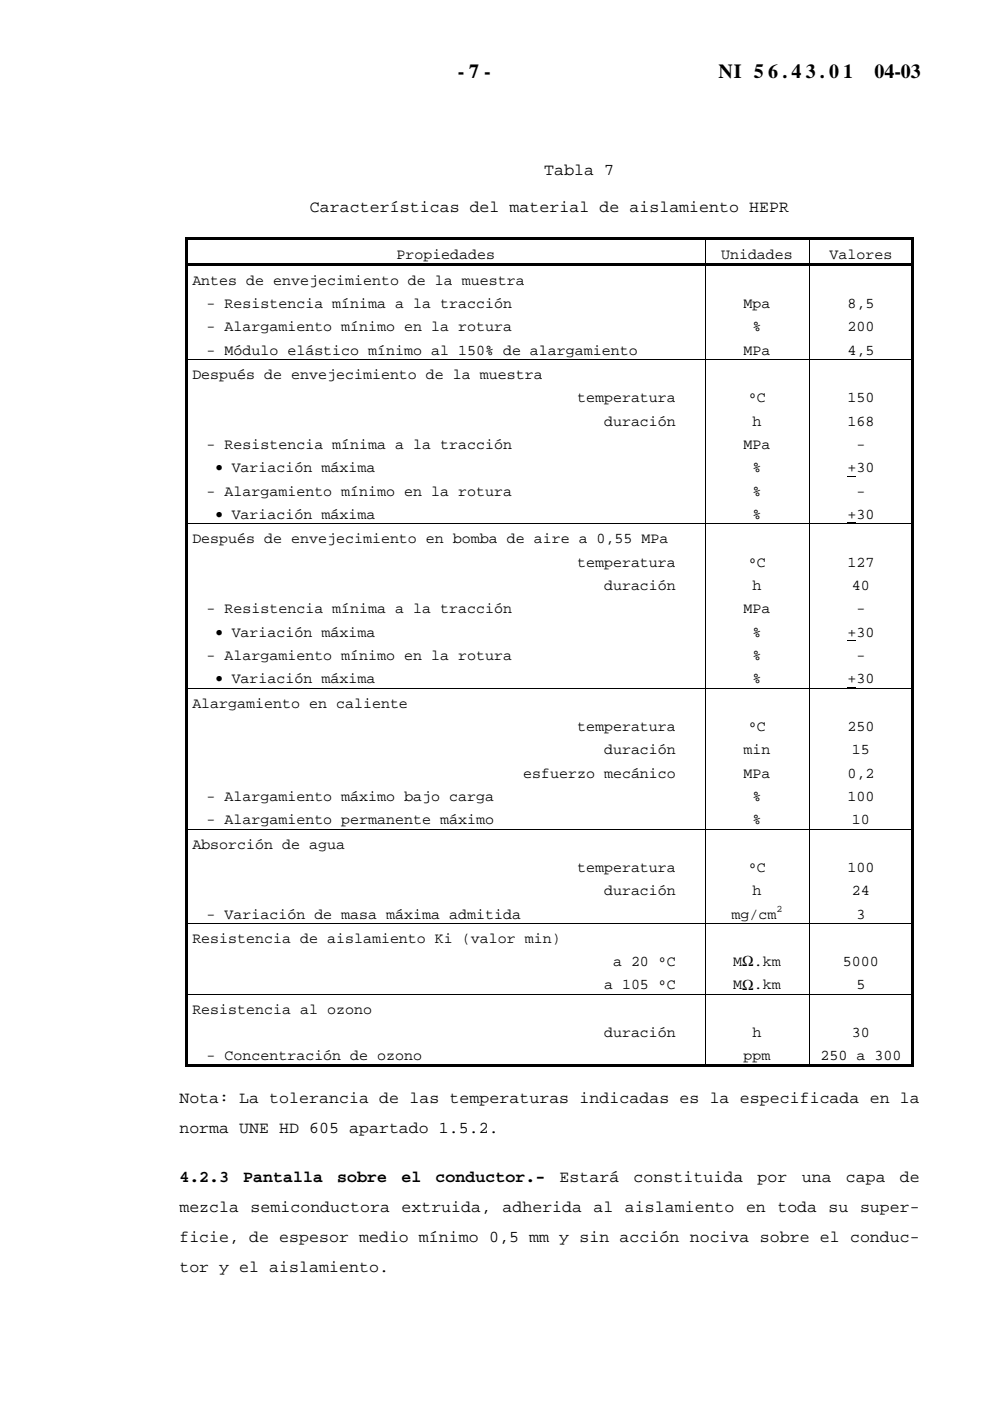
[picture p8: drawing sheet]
<svg xmlns="http://www.w3.org/2000/svg" width="210mm" height="297mm" viewBox="0 0 210 297" stroke-linecap="round" stroke-linejoin="round" font-family="sans-serif">
<defs><g id="words">
<g font-size="4.2">
<text x="97" y="16.6">- 7 -</text>
<text x="152.4" y="16.6">NI 5 6 . 4 3 . 0 1</text>
<text x="185.4" y="16.6">04-03</text>
</g>
<g font-size="3.5">
<text x="115.4" y="37.1">Tabla 7</text>
<text x="65.7" y="45">Características del material de aislamiento HEPR</text>
<text x="38" y="233.8">Nota: La tolerancia de las temperaturas indicadas es la especificada en la</text>
<text x="38" y="240.1">norma UNE HD 605 apartado 1.5.2.</text>
<text x="38" y="250.6">4.2.3</text>
<text x="51.6" y="250.6">Pantalla</text>
<text x="71.5" y="250.6">sobre</text>
<text x="85.1" y="250.6">el</text>
<text x="92.3" y="250.6">conductor.-</text>
<text x="118.6" y="250.6">Estará</text>
<text x="134.3" y="250.6">constituida</text>
<text x="160.6" y="250.6">por</text>
<text x="170" y="250.6">una</text>
<text x="179.3" y="250.6">capa</text>
<text x="190.8" y="250.6">de</text>
<text x="38" y="257">mezcla semiconductora extruida, adherida al aislamiento en toda su super-</text>
<text x="38" y="263.4">ficie, de espesor medio mínimo 0,5 mm y sin acción nociva sobre el conduc-</text>
<text x="38" y="269.7">tor y el aislamiento.</text>
</g>
<g font-size="3.2">
<text x="84" y="54.9">Propiedades</text>
<text x="152.9" y="54.9">Unidades</text>
<text x="175.9" y="54.9">Valores</text>
<text x="40.8" y="60.4">Antes de envejecimiento de la muestra</text>
<text x="43.8" y="65.3">- Resistencia mínima a la tracción</text>
<text x="157.7" y="65.3">Mpa</text>
<text x="179.7" y="65.3">8,5</text>
<text x="43.8" y="70.3">- Alargamiento mínimo en la rotura</text>
<text x="159.6" y="70.3">%</text>
<text x="179.7" y="70.3">200</text>
<text x="43.8" y="75.2">- Módulo elástico mínimo al 150% de alargamiento</text>
<text x="157.7" y="75.2">MPa</text>
<text x="179.7" y="75.2">4,5</text>
<text x="40.8" y="80.3">Después de envejecimiento de la muestra</text>
<text x="122.4" y="85.3">temperatura</text>
<text x="158.6" y="85.3">ºC</text>
<text x="179.7" y="85.3">150</text>
<text x="43.8" y="95.2">- Resistencia mínima a la tracción</text>
<text x="128.1" y="90.2">duración</text>
<text x="157.7" y="95.2">MPa</text>
<text x="159.6" y="90.2">h</text>
<text x="179.7" y="90.2">168</text>
<text x="181.6" y="95.2">-</text>
<text x="45.8" y="100.2">• Variación máxima</text>
<text x="159.6" y="100.1">%</text>
<text x="179.7" y="100.1">+30</text>
<text x="43.8" y="105.1">- Alargamiento mínimo en la rotura</text>
<text x="159.6" y="105.1">%</text>
<text x="181.6" y="105.1">-</text>
<text x="45.8" y="110.1">• Variación máxima</text>
<text x="159.6" y="110.1">%</text>
<text x="179.7" y="110.1">+30</text>
<text x="40.8" y="115.2">Después de envejecimiento en bomba de aire a 0,55 MPa</text>
<text x="122.4" y="120.1">temperatura</text>
<text x="128.1" y="125.1">duración</text>
<text x="158.6" y="120.1">ºC</text>
<text x="159.6" y="125.1">h</text>
<text x="179.7" y="120.1">127</text>
<text x="180.6" y="125.1">40</text>
<text x="43.8" y="130">- Resistencia mínima a la tracción</text>
<text x="157.7" y="130">MPa</text>
<text x="181.6" y="130">-</text>
<text x="45.8" y="135">• Variación máxima</text>
<text x="159.6" y="135">%</text>
<text x="179.7" y="135">+30</text>
<text x="43.8" y="139.9">- Alargamiento mínimo en la rotura</text>
<text x="159.6" y="139.9">%</text>
<text x="181.6" y="139.9">-</text>
<text x="45.8" y="144.9">• Variación máxima</text>
<text x="159.6" y="144.9">%</text>
<text x="179.7" y="144.9">+30</text>
<text x="40.8" y="150">Alargamiento en caliente</text>
<text x="122.4" y="155">temperatura</text>
<text x="158.6" y="155">ºC</text>
<text x="179.7" y="155">250</text>
<text x="128.1" y="159.9">duración</text>
<text x="157.7" y="159.9">min</text>
<text x="180.6" y="159.9">15</text>
<text x="110.9" y="164.9">esfuerzo mecánico</text>
<text x="157.7" y="164.9">MPa</text>
<text x="179.7" y="164.9">0,2</text>
<text x="43.8" y="169.8">- Alargamiento máximo bajo carga</text>
<text x="159.6" y="169.8">%</text>
<text x="179.7" y="169.8">100</text>
<text x="40.8" y="179.9">Absorción de agua</text>
<text x="43.8" y="174.8">- Alargamiento permanente máximo</text>
<text x="159.6" y="174.8">%</text>
<text x="180.6" y="174.8">10</text>
<text x="122.4" y="184.9">temperatura</text>
<text x="158.6" y="184.9">ºC</text>
<text x="179.7" y="184.9">100</text>
<text x="128.1" y="189.8">duración</text>
<text x="159.6" y="189.8">h</text>
<text x="180.6" y="189.8">24</text>
<text x="43.8" y="194.8">- Variación de masa máxima admitida</text>
<text x="155.1" y="194.8">mg/cm</text>
<text x="181.6" y="194.8">3</text>
<text x="40.8" y="199.9">Resistencia de aislamiento Ki (valor min)</text>
<text x="128.1" y="209.8">a 105 ºC</text>
<text x="130" y="204.8">a 20 ºC</text>
<text x="155.5" y="204.8">MΩ.km</text>
<text x="155.5" y="209.8">MΩ.km</text>
<text x="178.7" y="204.8">5000</text>
<text x="181.6" y="209.8">5</text>
<text x="40.8" y="214.9">Resistencia al ozono</text>
<text x="128.1" y="219.9">duración</text>
<text x="159.6" y="219.9">h</text>
<text x="180.6" y="219.9">30</text>
<text x="43.8" y="224.8">- Concentración de ozono</text>
<text x="157.7" y="224.8">ppm</text>
<text x="174" y="224.8">250 a 300</text>
</g>
<text font-size="2.1" x="164.6" y="193.4">2</text>
</g></defs>
<g fill="#000">
<path d="M39.3 50.2h.5v.6h-.5zM39.3 50.8h.5v5h-.5zM39.3 55.8h.5v.5h-.5zM39.8 50.2h109.7v.6h-109.7zM39.8 55.8h109.7v.5h-109.7zM149.5 50.8h.1zM149.5 50.2h22v.6h-22zM149.5 56.3h.1zM149.5 55.8h22v.5h-22zM171.5 50.8h.1zM171.5 50.2h21.8v.6h-21.8zM171.5 56.3h.1z"/>
<path d="M171.5 55.8h21.8v.5h-21.8zM193.3 50.2h.5v.6h-.5zM193.3 50.8h.5v5h-.5zM193.3 55.8h.5v.5h-.5zM39.3 56.3h.5v19.8h-.5zM193.3 56.3h.5v19.8h-.5zM39.3 76.3h.5v34.7h-.5zM179.7 100.9h1.8v.1h-1.8zM179.7 110.8h1.8v.1h-1.8zM193.3 76.3h.5v34.7h-.5zM179.7 135.7h1.8v.1h-1.8zM39.3 111.1h.5v34.7h-.5z"/>
<path d="M179.7 145.6h1.8v.2h-1.8zM193.3 111.1h.5v34.7h-.5zM39.3 146h.5v29.7h-.5zM193.3 146h.5v29.7h-.5zM39.3 175.9h.5v19.8h-.5zM193.3 175.9h.5v19.8h-.5zM39.3 195.8h.5v14.9h-.5zM193.3 195.8h.5v14.9h-.5zM39.3 210.9h.5v15.3h-.5zM39.8 225.7h109.7v.5h-109.7zM149.5 225.7h22v.5h-22zM171.5 225.7h21.8v.5h-21.8z"/>
<path d="M193.3 210.9h.5v15.3h-.5z"/>
</g>
<g fill="none" stroke="#000" stroke-width=".21">
<path d="M149.5 50.8v5M149.5 56.3v19.8M171.5 50.8v5M171.5 56.3v19.8M39.3 76.2h154.5M149.5 76.3v34.7M171.5 76.3v34.7M39.3 111h154.5M149.5 111.1v34.7M171.5 111.1v34.7M39.3 145.9h154.5M149.5 146v29.7"/>
<path d="M171.5 146v29.7M39.3 175.8h154.5M149.5 175.9v19.8M171.5 175.9v19.8M39.3 195.7h154.5M149.5 195.8v14.9M171.5 195.8v14.9M39.3 210.8h154.5M149.5 210.9v14.8M171.5 210.9v14.8"/>
</g>
<use href="#words"/>
</svg>
